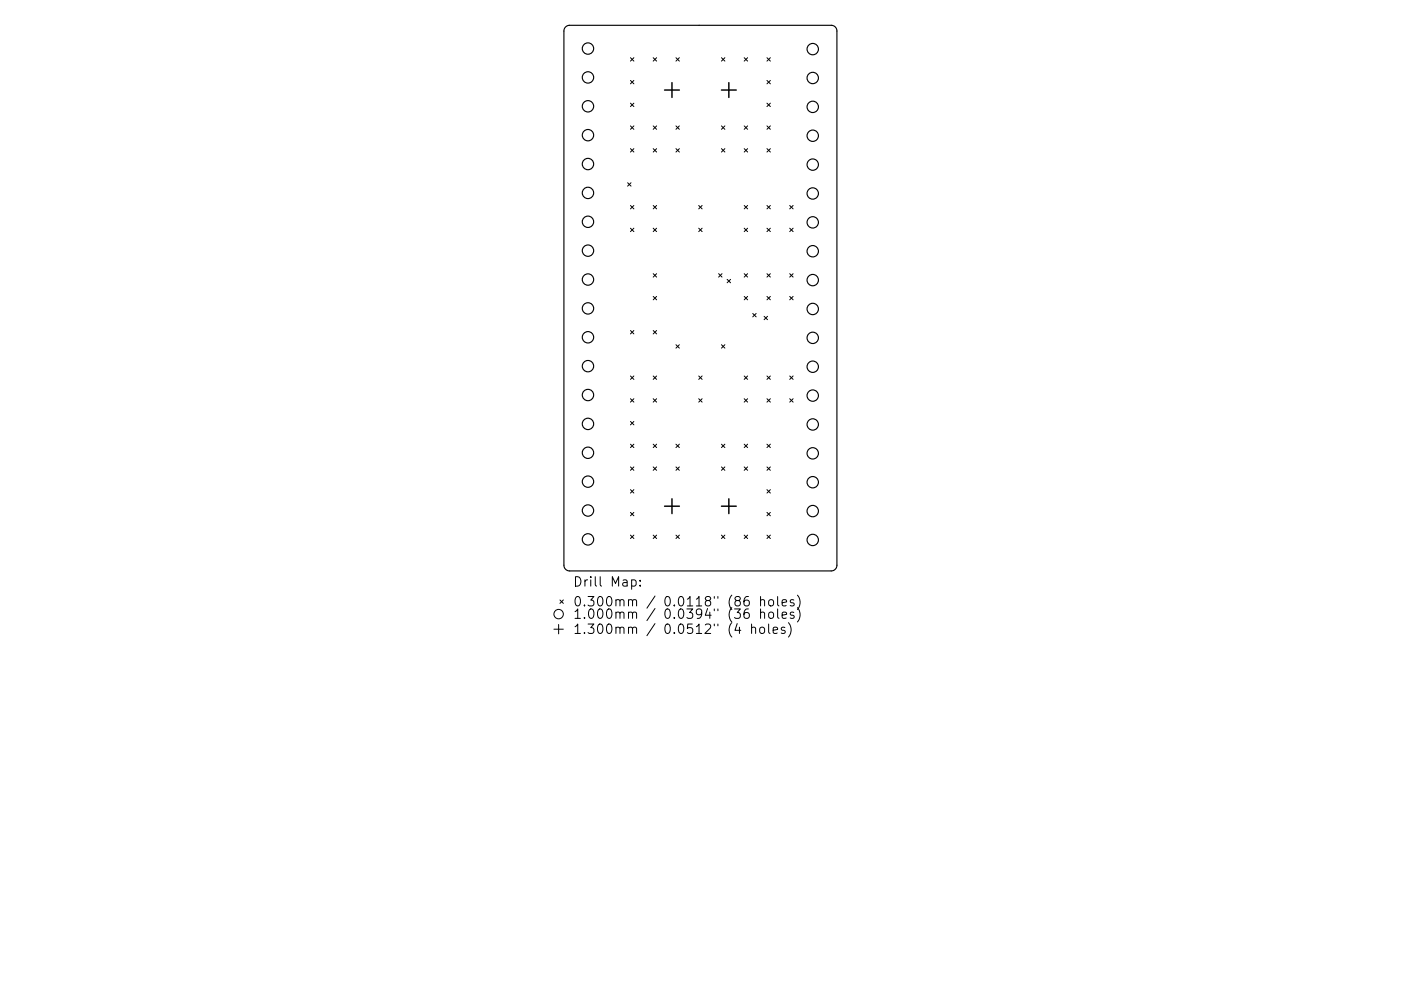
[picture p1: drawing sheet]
<svg xmlns="http://www.w3.org/2000/svg" width="297mm" height="210mm" viewBox="0 0 297 210" stroke-linecap="round" stroke-linejoin="round" font-family="sans-serif">
<defs><g id="words">
<g font-size="2.8">
<text x="121.4" y="124.5">Drill Map:</text>
<text x="121.4" y="128.7">0.300mm / 0.0118&quot; (86 holes)</text>
<text x="121.4" y="131.3">1.000mm / 0.0394&quot; (36 holes)</text>
<text x="121.4" y="134.5">1.300mm / 0.0512&quot; (4 holes)</text>
</g>
</g></defs>
<g fill="none" stroke="#000" stroke-width=".24">
<path d="M119.9 5.7l.9-.3h55.4a1.21 1.21 0 0 1 1.2 1.2v113.3a1.21 1.21 0 0 1-1.2 1.2h-55.4a1.21 1.21 0 0 1-1.2-1.2v-113.3z"/>
<circle cx="124.7" cy="16.4" r="1.21"/>
<circle cx="124.7" cy="10.3" r="1.21"/>
<circle cx="172.3" cy="16.5" r="1.21"/>
<circle cx="172.3" cy="10.4" r="1.21"/>
<circle cx="124.7" cy="34.8" r="1.21"/>
<circle cx="124.7" cy="22.6" r="1.21"/>
<circle cx="124.7" cy="28.7" r="1.21"/>
<circle cx="172.3" cy="22.7" r="1.21"/>
<circle cx="172.3" cy="34.9" r="1.21"/>
<circle cx="172.3" cy="28.8" r="1.21"/>
<circle cx="124.7" cy="53.2" r="1.21"/>
<circle cx="124.7" cy="40.9" r="1.21"/>
<circle cx="124.7" cy="59.3" r="1.21"/>
<circle cx="124.7" cy="47.1" r="1.21"/>
<circle cx="172.3" cy="41.1" r="1.21"/>
<circle cx="172.3" cy="59.4" r="1.21"/>
<circle cx="172.3" cy="47.2" r="1.21"/>
<circle cx="172.3" cy="53.3" r="1.21"/>
<circle cx="124.7" cy="71.6" r="1.21"/>
<circle cx="124.7" cy="77.7" r="1.21"/>
<circle cx="124.7" cy="65.4" r="1.21"/>
<circle cx="172.3" cy="77.8" r="1.21"/>
<circle cx="172.3" cy="65.6" r="1.21"/>
<circle cx="172.3" cy="71.7" r="1.21"/>
<circle cx="124.7" cy="89.9" r="1.21"/>
<circle cx="124.7" cy="96.1" r="1.21"/>
<circle cx="124.7" cy="83.8" r="1.21"/>
<circle cx="172.3" cy="96.2" r="1.21"/>
<circle cx="172.3" cy="83.9" r="1.21"/>
<circle cx="172.3" cy="90.1" r="1.21"/>
<circle cx="124.7" cy="108.3" r="1.21"/>
<circle cx="124.7" cy="114.4" r="1.21"/>
<circle cx="124.7" cy="102.2" r="1.21"/>
<circle cx="172.3" cy="114.6" r="1.21"/>
<circle cx="172.3" cy="102.3" r="1.21"/>
<circle cx="172.3" cy="108.4" r="1.21"/>
</g>
<g fill="none" stroke="#000" stroke-width=".21">
<path d="M133.7 12.2l.7 .8M133.7 17.1l.7 .7M134.4 12.2l-.7 .8M134.4 17.1l-.7 .7M138.5 12.2l.7 .8M139.2 12.2l-.7 .8M143.3 12.2l.7 .8M144 12.2l-.7 .8M153 12.2l.7 .8M153.7 12.2l-.7 .8M157.8 12.2l.7 .8M158.5 12.2l-.7 .8"/>
<path d="M162.6 17.1l.7 .7M162.6 12.2l.7 .8M163.3 12.2l-.7 .8M163.3 17.1l-.7 .7M133.1 38.8l.7 .7M133.7 21.9l.7 .7M133.7 26.7l.7 .7M133.7 31.5l.7 .8M133.8 38.8l-.7 .7M134.4 21.9l-.7 .7M134.4 26.7l-.7 .7M134.4 31.5l-.7 .8"/>
<path d="M138.5 26.7l.7 .7M138.5 31.5l.7 .8M139.2 26.7l-.7 .7M139.2 31.5l-.7 .8M143.3 31.5l.7 .8M143.3 26.7l.7 .7M144 26.7l-.7 .7M144 31.5l-.7 .8M153 26.7l.7 .7M153 31.5l.7 .8M153.7 26.7l-.7 .7M153.7 31.5l-.7 .8"/>
<path d="M157.8 31.5l.7 .8M157.8 26.7l.7 .7M158.5 26.7l-.7 .7M158.5 31.5l-.7 .8M162.6 21.9l.7 .7M162.6 31.5l.7 .8M162.6 26.7l.7 .7M163.3 21.9l-.7 .7M163.3 26.7l-.7 .7M163.3 31.5l-.7 .8M133.7 43.6l.7 .7M133.7 48.4l.7 .7"/>
<path d="M134.4 43.6l-.7 .7M134.4 48.4l-.7 .7M138.5 48.4l.7 .7M138.5 43.6l.7 .7M138.5 58.1l.7 .7M139.2 43.6l-.7 .7M139.2 48.4l-.7 .7M139.2 58.1l-.7 .7M148.1 43.6l.8 .7M148.1 48.4l.8 .7M148.9 48.4l-.8 .7M148.9 43.6l-.8 .7"/>
<path d="M152.4 58.1l.7 .7M153.1 58.1l-.7 .7M154.2 59.3l.7 .7M154.9 59.3l-.7 .7M157.8 43.6l.7 .7M157.8 48.4l.7 .7M157.8 58.1l.7 .7M158.5 43.6l-.7 .7M158.5 48.4l-.7 .7M158.5 58.1l-.7 .7M162.6 58.1l.7 .7M162.6 43.6l.7 .7"/>
<path d="M162.6 48.4l.7 .7M163.3 43.6l-.7 .7M163.3 58.1l-.7 .7M163.3 48.4l-.7 .7M167.4 58.1l.8 .7M167.4 48.4l.8 .7M167.4 43.6l.8 .7M168.2 43.6l-.8 .7M168.2 58.1l-.8 .7M168.2 48.4l-.8 .7M133.7 70.1l.7 .7M133.7 79.8l.7 .7"/>
<path d="M134.4 70.1l-.7 .7M134.4 79.8l-.7 .7M138.5 62.9l.7 .7M138.5 70.1l.7 .7M138.5 79.8l.7 .7M139.2 79.8l-.7 .7M139.2 62.9l-.7 .7M139.2 70.1l-.7 .7M143.3 73.1l.7 .8M144 73.1l-.7 .8M148.1 79.8l.8 .7M148.9 79.8l-.8 .7"/>
<path d="M153 73.1l.7 .8M153.7 73.1l-.7 .8M157.8 62.9l.7 .7M157.8 79.8l.7 .7M158.5 79.8l-.7 .7M158.5 62.9l-.7 .7M159.6 66.5l.7 .7M160.3 66.5l-.7 .7M162 67.1l.7 .7M162.6 62.9l.7 .7M162.6 79.8l.7 .7M162.7 67.1l-.7 .7"/>
<path d="M163.3 79.8l-.7 .7M163.3 62.9l-.7 .7M167.4 62.9l.8 .7M167.4 79.8l.8 .7M168.2 79.8l-.8 .7M168.2 62.9l-.8 .7M133.7 84.6l.7 .7M133.7 89.4l.7 .7M133.7 94.2l.7 .8M133.7 99.1l.7 .7M134.4 84.6l-.7 .7M134.4 89.4l-.7 .7"/>
<path d="M134.4 94.2l-.7 .8M134.4 99.1l-.7 .7M138.5 84.6l.7 .7M138.5 94.2l.7 .8M138.5 99.1l.7 .7M139.2 84.6l-.7 .7M139.2 94.2l-.7 .8M139.2 99.1l-.7 .7M143.3 99.1l.7 .7M143.3 94.2l.7 .8M144 94.2l-.7 .8M144 99.1l-.7 .7"/>
<path d="M148.1 84.6l.8 .7M148.9 84.6l-.8 .7M153 94.2l.7 .8M153 99.1l.7 .7M153.7 94.2l-.7 .8M153.7 99.1l-.7 .7M157.8 99.1l.7 .7M157.8 94.2l.7 .8M157.8 84.6l.7 .7M158.5 84.6l-.7 .7M158.5 94.2l-.7 .8M158.5 99.1l-.7 .7"/>
<path d="M162.6 99.1l.7 .7M162.6 84.6l.7 .7M162.6 94.2l.7 .8M163.3 84.6l-.7 .7M163.3 94.2l-.7 .8M163.3 99.1l-.7 .7M167.4 84.6l.8 .7M168.2 84.6l-.8 .7M133.7 103.9l.7 .7M133.7 108.7l.7 .7M133.7 113.5l.7 .8M134.4 103.9l-.7 .7"/>
<path d="M134.4 108.7l-.7 .7M134.4 113.5l-.7 .8M138.5 113.5l.7 .8M139.2 113.5l-.7 .8M143.3 113.5l.7 .8M144 113.5l-.7 .8M153 113.5l.7 .8M153.7 113.5l-.7 .8M157.8 113.5l.7 .8M158.5 113.5l-.7 .8M162.6 113.5l.7 .8M162.6 108.7l.7 .7"/>
<path d="M162.6 103.9l.7 .7M163.3 103.9l-.7 .7M163.3 108.7l-.7 .7M163.3 113.5l-.7 .8M117.4 133.5h2M118.4 132.5v2M118.7 127.3l.7 .7M119.4 127.3l-.7 .7M133.9 123.1l.6-.1 .4 .4v.6l-.2 .3h-.8M135.7 124.2v.2M135.7 123.1v.2M158.7 126.6a.79 .79 0 0 0-1 .8v.8l.2 .3 .6 .1 .3-.2 .1-.7-.2-.3-.6-.1-.4 .4"/>
<path d="M158.7 129.2a.79 .79 0 0 0-1 .9v.7l.2 .3 .6 .1 .3-.2 .1-.7-.2-.2-.6-.1-.4 .3M159.3 133.3a.5 .5 0 0 1 .9 0v1.1M159.3 132.4v2M161.3 127.4l.2-.2 .5 .1 .1 1.3M161.3 130.1a.5 .5 0 0 1 .8 0v1.1M161.3 133.2a.54 .54 0 0 1 .8 .2v.6a.54 .54 0 0 1-.5 .4 .54 .54 0 0 1-.5-.4v-.6zM161.3 126.6v2M161.3 129.2v2M163 132.4v1.7l.3 .3M163.1 127.4l.2-.2a.54 .54 0 0 1 .7 .4v.6a.54 .54 0 0 1-.5 .4 .54 .54 0 0 1-.5-.4zM163.1 130.1a.54 .54 0 0 1 .5-.2 .54 .54 0 0 1 .4 .3v.6a.54 .54 0 0 1-.5 .4 .54 .54 0 0 1-.5-.4zM163.9 133.7l1-.2-.1-.3-.6-.1-.3 .2 .1 1h.8"/>
<path d="M164.9 126.6v1.7l.3 .3M164.9 129.2v1.7l.3 .3M165.8 127.9l1-.2-.1-.4-.6-.1-.3 .3 .1 1h.8M165.8 130.5l1-.2-.1-.3-.6-.1-.3 .2 .1 1h.8M166.4 133.2l-.5-.1-.3 .2 .1 .3 .7 .2v.5h-.8M167.2 132.1a2.29 2.29 0 0 1 0 3.1M168.3 127.3l-.5-.1-.3 .3 .1 .3 .7 .2v.5h-.8M168.3 130l-.5-.1-.3 .2 .1 .3 .7 .2v.5h-.8M169.1 126.3a2.29 2.29 0 0 1 0 3M169.1 128.9a2.29 2.29 0 0 1 0 3.1"/>
<circle cx="118.4" cy="130.3" r="1"/>
</g>
<path d="M140.9 19.1h3.1M142.5 17.5v3.2M153 19.1h3.1M154.5 17.5v3.2M140.9 107.4h3.1M142.5 105.8v3.2M153 107.4h3.1M154.5 105.8v3.2" fill="none" stroke="#000" stroke-width=".31"/>
<use href="#words"/>
</svg>
